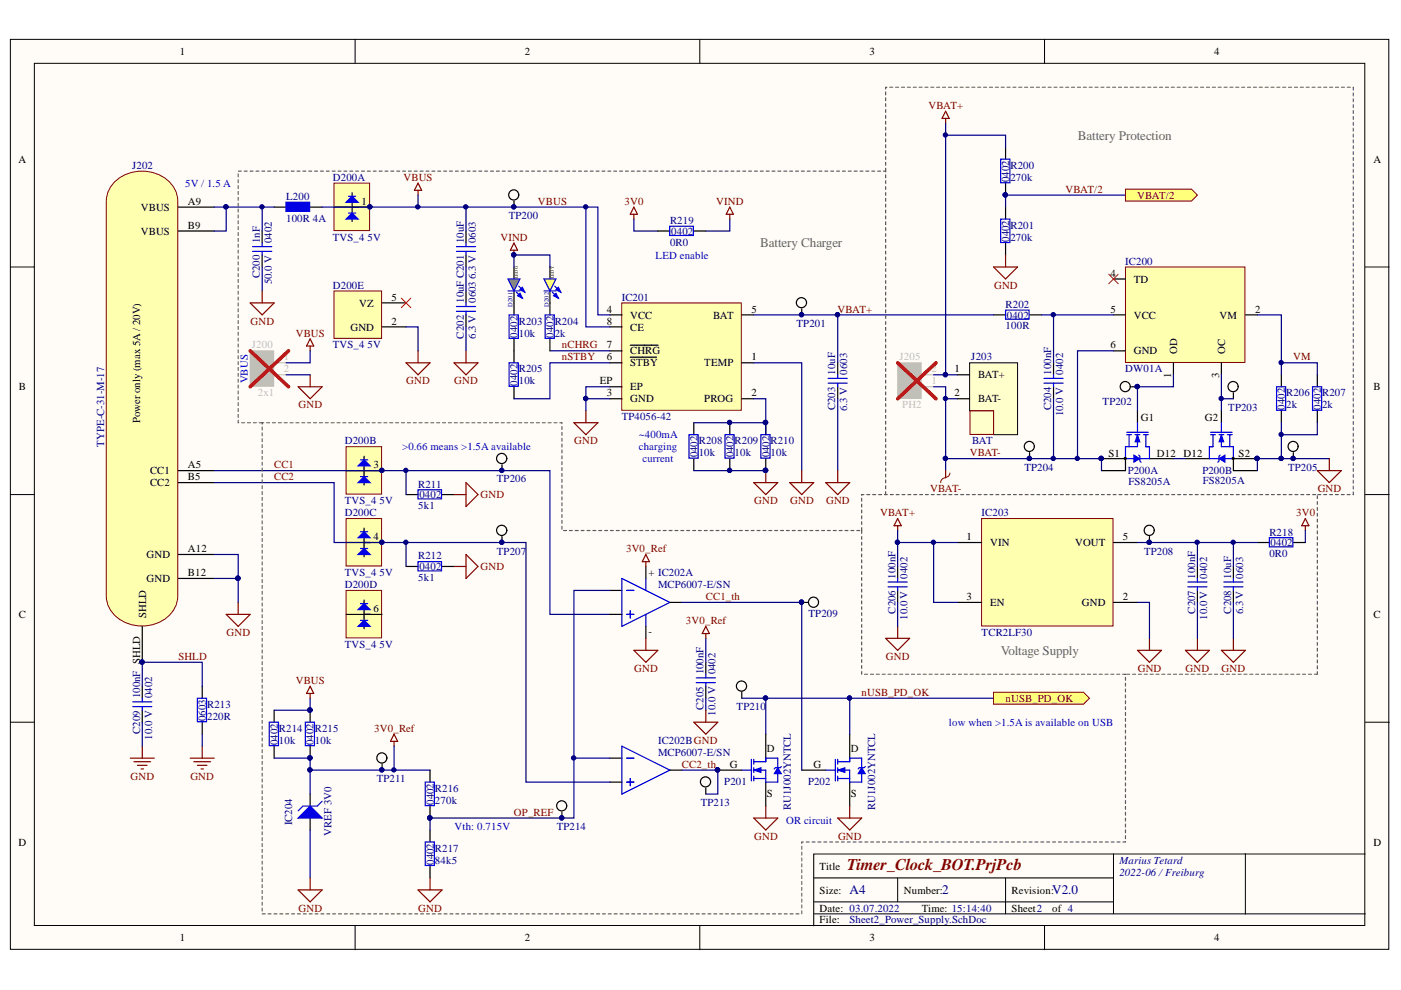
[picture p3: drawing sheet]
<svg xmlns="http://www.w3.org/2000/svg" width="297mm" height="210mm" viewBox="0 0 297 210" stroke-linecap="round" stroke-linejoin="round" font-family="sans-serif">
<defs><g id="words">
<text font-size="3.5" fill="#800000" x="179.6" y="184.4">Timer_Clock_BOT.PrjPcb</text>
<g font-size="2.8" fill="#606060">
<text x="228.5" y="29.6">Battery Protection</text>
<text x="161.2" y="52.4">Battery Charger</text>
<text x="212.2" y="138.8">Voltage Supply</text>
</g>
<g font-size="2.8" fill="#000080">
<text x="180.1" y="189.6">A4</text>
<text x="199.8" y="189.6">2</text>
<text x="223.1" y="189.6">V2.0</text>
</g>
<g font-size="2.3">
<text x="38.2" y="11.7">1</text>
<text x="111.3" y="11.7">2</text>
<text x="184.4" y="11.7">3</text>
<text x="257.5" y="11.7">4</text>
<text x="3.9" y="34.5">A</text>
<text x="291.2" y="34.5">A</text>
<text x="29.9" y="44.7">VBUS</text>
<text x="39.8" y="43.5">A9</text>
<text x="76.7" y="43.5">1</text>
<text x="29.9" y="49.8">VBUS</text>
<text x="39.8" y="48.5">B9</text>
<text x="235.5" y="58.7">4</text>
<text x="240.4" y="59.9">TD</text>
<text x="76.1" y="65">VZ</text>
<text x="83" y="63.7">5</text>
<text x="74.3" y="70.1">GND</text>
<text x="83" y="68.8">2</text>
<text x="128.7" y="66.3">4</text>
<text x="128.7" y="68.8">8</text>
<text x="133.6" y="67.5">VCC</text>
<text x="133.6" y="70.1">CE</text>
<text x="151.2" y="67.5">BAT</text>
<text x="159.3" y="66.3">5</text>
<text x="235.5" y="66.3">5</text>
<text x="240.4" y="67.5">VCC</text>
<text x="258.6" y="67.5">VM</text>
<text x="266.1" y="66.3">2</text>
<text x="128.7" y="76.4">6</text>
<text x="128.7" y="73.9">7</text>
<text x="133.6" y="77.7">STBY</text>
<text x="133.6" y="75.2">CHRG</text>
<text x="149.3" y="77.7">TEMP</text>
<text x="159.3" y="76.4">1</text>
<text x="235.5" y="73.9">6</text>
<text x="240.4" y="75.2">GND</text>
<text x="249.6" y="75.2" transform="rotate(-90 249.6 75.2)">OD</text>
<text x="259.7" y="75.2" transform="rotate(-90 259.7 75.2)">OC</text>
<text x="4" y="82.8">B</text>
<text x="127.2" y="81.5">EP</text>
<text x="133.6" y="82.8">EP</text>
<text x="202.4" y="79">1</text>
<text x="207.4" y="80.2">BAT+</text>
<text x="248.3" y="80.1" transform="rotate(-90 248.3 80.1)">1</text>
<text x="258.5" y="80.1" transform="rotate(-90 258.5 80.1)">3</text>
<text x="291.2" y="82.8">B</text>
<text x="29.7" y="89.8" transform="rotate(-90 29.7 89.8)">Power only (max 5A / 20V)</text>
<text x="128.7" y="84">3</text>
<text x="133.6" y="85.3">GND</text>
<text x="149.3" y="85.3">PROG</text>
<text x="159.3" y="84">2</text>
<text x="202.4" y="84">2</text>
<text x="207.4" y="85.3">BAT-</text>
<text x="241.9" y="89.4">G1</text>
<text x="255.4" y="89.4">G2</text>
<text x="31.8" y="100.5">CC1</text>
<text x="39.8" y="99.3">A5</text>
<text x="39.8" y="101.8">B5</text>
<text x="79.2" y="99.3">3</text>
<text x="235" y="97">S1</text>
<text x="245.3" y="97">D12</text>
<text x="250.9" y="97">D12</text>
<text x="262.6" y="97">S2</text>
<text x="31.8" y="103.1">CC2</text>
<text x="31.1" y="118.4">GND</text>
<text x="39.8" y="117.1">A12</text>
<text x="79.2" y="114.6">4</text>
<text x="204.9" y="114.6">1</text>
<text x="209.9" y="115.8">VIN</text>
<text x="227.9" y="115.8">VOUT</text>
<text x="238.1" y="114.6">5</text>
<text x="31.1" y="123.4">GND</text>
<text x="39.8" y="122.2">B12</text>
<text x="137.5" y="122.2">+ IC202A</text>
<text x="4" y="131">C</text>
<text x="31" y="131" transform="rotate(-90 31 131)">SHLD</text>
<text x="79.2" y="129.8">6</text>
<text x="204.9" y="127.2">3</text>
<text x="209.9" y="128.5">EN</text>
<text x="229.4" y="128.5">GND</text>
<text x="238.1" y="127.2">2</text>
<text x="291.2" y="131">C</text>
<text x="137.5" y="134.6">-</text>
<text x="162.6" y="159.4">D</text>
<text x="180.4" y="159.4">D</text>
<text x="154.7" y="162.7">G</text>
<text x="172.5" y="162.7">G</text>
<text x="162.6" y="168.9">S</text>
<text x="180.4" y="168.9">S</text>
<text x="3.9" y="179.3">D</text>
<text x="291.2" y="179.3">D</text>
<text x="173.8" y="184.4">Title</text>
<text x="173.8" y="189.5">Size:</text>
<text x="191.6" y="189.5">Number:</text>
<text x="214.5" y="189.5">Revision:</text>
<text x="173.8" y="193.3">Date: 03.07.2022</text>
<text x="173.8" y="195.8">File:</text>
<text x="195.4" y="193.3">Time: 15:14:40</text>
<text x="214.5" y="193.3">Sheet2</text>
<text x="223.1" y="193.3">of 4</text>
<text x="38.2" y="199.6">1</text>
<text x="111.3" y="199.6">2</text>
<text x="184.4" y="199.6">3</text>
<text x="257.5" y="199.6">4</text>
</g>
<g font-size="2.3" fill="#800000">
<text x="196.9" y="23.1">VBAT+</text>
<text x="85.5" y="38.3">VBUS</text>
<text x="225.9" y="40.8">VBAT/2</text>
<text x="114" y="43.5">VBUS</text>
<text x="132.4" y="43.5">3V0</text>
<text x="151.9" y="43.5">VIND</text>
<text x="241.1" y="42.1">VBAT/2</text>
<text x="106.1" y="51.1">VIND</text>
<text x="210.8" y="61.2">GND</text>
<text x="53.1" y="68.8">GND</text>
<text x="62.7" y="71.4">VBUS</text>
<text x="177.6" y="66.3">VBAT+</text>
<text x="119.1" y="73.9">nCHRG</text>
<text x="119.1" y="76.4">nSTBY</text>
<text x="274.2" y="76.4">VM</text>
<text x="86.1" y="81.5">GND</text>
<text x="96.3" y="81.5">GND</text>
<text x="63.3" y="86.6">GND</text>
<text x="121.7" y="94.2">GND</text>
<text x="58.1" y="99.3">CC1</text>
<text x="58.1" y="101.8">CC2</text>
<text x="205.6" y="96.7">VBAT-</text>
<text x="101.9" y="105.7">GND</text>
<text x="159.9" y="106.9">GND</text>
<text x="167.5" y="106.9">GND</text>
<text x="175.1" y="106.9">GND</text>
<text x="197.2" y="104.4">VBAT-</text>
<text x="279.4" y="104.4">GND</text>
<text x="186.6" y="109.5">VBAT+</text>
<text x="274.8" y="109.5">3V0</text>
<text x="132.7" y="117.1">3V0_Ref</text>
<text x="101.9" y="120.9">GND</text>
<text x="149.7" y="127.2">CC1_th</text>
<text x="48.1" y="134.8">GND</text>
<text x="145.4" y="132.3">3V0_Ref</text>
<text x="37.8" y="139.9">SHLD</text>
<text x="134.4" y="142.5">GND</text>
<text x="187.8" y="139.9">GND</text>
<text x="241.2" y="142.5">GND</text>
<text x="251.4" y="142.5">GND</text>
<text x="259" y="142.5">GND</text>
<text x="62.7" y="145">VBUS</text>
<text x="182.7" y="147.5">nUSB_PD_OK</text>
<text x="213.2" y="148.8">nUSB_PD_OK</text>
<text x="79.4" y="155.1">3V0_Ref</text>
<text x="27.7" y="165.4">GND</text>
<text x="40.4" y="165.4">GND</text>
<text x="144.6" y="162.7">CC2_th</text>
<text x="109" y="173">OP_REF</text>
<text x="159.9" y="178">GND</text>
<text x="177.7" y="178">GND</text>
<text x="63.3" y="193.3">GND</text>
<text x="88.7" y="193.3">GND</text>
</g>
<g font-size="2.3" fill="#000080">
<text x="28" y="35.8">J202</text>
<text x="214.2" y="35.8">R200</text>
<text x="70.6" y="38.3">D200A</text>
<text x="214" y="38.5" transform="rotate(-90 214 38.5)">0402</text>
<text x="214.2" y="38.3">270k</text>
<text x="60.7" y="47">100R 4A</text>
<text x="60.7" y="42.4">L200</text>
<text x="107.9" y="46.5">TP200</text>
<text x="142.1" y="47.5">R219</text>
<text x="55.1" y="51.5" transform="rotate(-90 55.1 51.5)">1nF</text>
<text x="57.6" y="51.5" transform="rotate(-90 57.6 51.5)">0402</text>
<text x="70.6" y="51.1">TVS_4</text>
<text x="77.9" y="51.1">5V</text>
<text x="98.3" y="51.5" transform="rotate(-90 98.3 51.5)">10uF</text>
<text x="100.9" y="51.5" transform="rotate(-90 100.9 51.5)">0603</text>
<text x="142.1" y="52.1">0R0</text>
<text x="142.3" y="49.8">0402</text>
<text x="214" y="51.3" transform="rotate(-90 214 51.3)">0402</text>
<text x="214.2" y="51.1">270k</text>
<text x="214.2" y="48.5">R201</text>
<text x="55.1" y="59" transform="rotate(-90 55.1 59)">C200</text>
<text x="100.9" y="59.2" transform="rotate(-90 100.9 59.2)">6.3 V</text>
<text x="238.6" y="56.1">IC200</text>
<text x="57.6" y="60.3" transform="rotate(-90 57.6 60.3)">50.0 V</text>
<text x="70.6" y="61.2">D200E</text>
<text x="98.3" y="64.3" transform="rotate(-90 98.3 64.3)">10uF C201</text>
<text x="100.9" y="64.3" transform="rotate(-90 100.9 64.3)">0603</text>
<text x="131.8" y="63.7">IC201</text>
<text x="213.2" y="65.3">R202</text>
<text x="98.3" y="71.8" transform="rotate(-90 98.3 71.8)">C202</text>
<text x="100.9" y="71.9" transform="rotate(-90 100.9 71.9)">6.3 V</text>
<text x="109.7" y="71.6" transform="rotate(-90 109.7 71.6)">0402</text>
<text x="110" y="71.4">10k</text>
<text x="110" y="68.8">R203</text>
<text x="117.3" y="71.6" transform="rotate(-90 117.3 71.6)">0402</text>
<text x="117.6" y="71.4">2k</text>
<text x="117.6" y="68.8">R204</text>
<text x="168.9" y="69.3">TP201</text>
<text x="213.2" y="69.8">100R</text>
<text x="213.5" y="67.5">0402</text>
<text x="70.6" y="73.9">TVS_4</text>
<text x="77.9" y="73.9">5V</text>
<text x="205.9" y="76.4">J203</text>
<text x="109.7" y="81.8" transform="rotate(-90 109.7 81.8)">0402</text>
<text x="110" y="81.5">10k</text>
<text x="110" y="79">R205</text>
<text x="177.1" y="79.5" transform="rotate(-90 177.1 79.5)">10uF</text>
<text x="179.6" y="79.5" transform="rotate(-90 179.6 79.5)">0603</text>
<text x="222.9" y="79.5" transform="rotate(-90 222.9 79.5)">100nF</text>
<text x="225.4" y="79.5" transform="rotate(-90 225.4 79.5)">0402</text>
<text x="238.6" y="79">DW01A</text>
<text x="131.8" y="89.1">TP4056-42</text>
<text x="177.1" y="87" transform="rotate(-90 177.1 87)">C203</text>
<text x="179.6" y="87.1" transform="rotate(-90 179.6 87.1)">6.3 V</text>
<text x="222.9" y="87" transform="rotate(-90 222.9 87)">C204</text>
<text x="225.4" y="88.3" transform="rotate(-90 225.4 88.3)">10.0 V</text>
<text x="233.8" y="85.8">TP202</text>
<text x="260.4" y="87.1">TP203</text>
<text x="272.4" y="86.8" transform="rotate(-90 272.4 86.8)">0402</text>
<text x="272.7" y="86.6">2k</text>
<text x="272.7" y="84">R206</text>
<text x="280" y="86.8" transform="rotate(-90 280 86.8)">0402</text>
<text x="280.3" y="86.6">2k</text>
<text x="280.3" y="84">R207</text>
<text x="22.1" y="94.7" transform="rotate(-90 22.1 94.7)">TYPE-C-31-M-17</text>
<text x="73.1" y="94.2">D200B</text>
<text x="148.1" y="94.2">R208</text>
<text x="155.8" y="94.2">R209</text>
<text x="163.4" y="94.2">R210</text>
<text x="206.1" y="94.2">BAT</text>
<text x="147.9" y="97" transform="rotate(-90 147.9 97)">0402</text>
<text x="148.1" y="96.7">10k</text>
<text x="155.5" y="97" transform="rotate(-90 155.5 97)">0402</text>
<text x="155.8" y="96.7">10k</text>
<text x="163.1" y="97" transform="rotate(-90 163.1 97)">0402</text>
<text x="163.4" y="96.7">10k</text>
<text x="217.2" y="99.8">TP204</text>
<text x="239.1" y="100.5">P200A</text>
<text x="254.9" y="100.5">P200B</text>
<text x="273.1" y="99.8">TP205</text>
<text x="73.1" y="106.9">TVS_4</text>
<text x="80.5" y="106.9">5V</text>
<text x="88.7" y="108">5k1</text>
<text x="88.7" y="103.4">R211</text>
<text x="88.9" y="105.7">0402</text>
<text x="105.3" y="102.3">TP206</text>
<text x="239.3" y="102.8">FS8205A</text>
<text x="255" y="102.5">FS8205A</text>
<text x="73.1" y="109.5">D200C</text>
<text x="208.1" y="109.5">IC203</text>
<text x="269.1" y="113.5">R218</text>
<text x="88.7" y="118.6">R212</text>
<text x="105.3" y="117.6">TP207</text>
<text x="242.6" y="117.6">TP208</text>
<text x="269.1" y="118.1">0R0</text>
<text x="269.4" y="115.8">0402</text>
<text x="73.1" y="122.2">TVS_4</text>
<text x="73.1" y="124.7">D200D</text>
<text x="80.5" y="122.2">5V</text>
<text x="88.7" y="123.2">5k1</text>
<text x="88.9" y="120.9">0402</text>
<text x="139.5" y="124.7">MCP6007-E/SN</text>
<text x="189.9" y="122.7" transform="rotate(-90 189.9 122.7)">100nF</text>
<text x="192.4" y="122.7" transform="rotate(-90 192.4 122.7)">0402</text>
<text x="253.4" y="122.7" transform="rotate(-90 253.4 122.7)">100nF</text>
<text x="255.9" y="122.7" transform="rotate(-90 255.9 122.7)">0402</text>
<text x="261" y="122.7" transform="rotate(-90 261 122.7)">10uF</text>
<text x="263.5" y="122.7" transform="rotate(-90 263.5 122.7)">0603</text>
<text x="171.4" y="130.9">TP209</text>
<text x="189.9" y="130.2" transform="rotate(-90 189.9 130.2)">C206</text>
<text x="192.4" y="131.5" transform="rotate(-90 192.4 131.5)">10.0 V</text>
<text x="253.4" y="130.2" transform="rotate(-90 253.4 130.2)">C207</text>
<text x="255.9" y="131.5" transform="rotate(-90 255.9 131.5)">10.0 V</text>
<text x="261" y="130.2" transform="rotate(-90 261 130.2)">C208</text>
<text x="263.5" y="130.3" transform="rotate(-90 263.5 130.3)">6.3 V</text>
<text x="73.1" y="137.4">TVS_4</text>
<text x="80.5" y="137.4">5V</text>
<text x="208.1" y="134.8">TCR2LF30</text>
<text x="149.2" y="143" transform="rotate(-90 149.2 143)">100nF</text>
<text x="151.7" y="143" transform="rotate(-90 151.7 143)">0402</text>
<text x="29.7" y="148" transform="rotate(-90 29.7 148)">100nF SHLD</text>
<text x="32.2" y="148" transform="rotate(-90 32.2 148)">0402</text>
<text x="29.7" y="155.6" transform="rotate(-90 29.7 155.6)">C209</text>
<text x="43.7" y="152.9" transform="rotate(-90 43.7 152.9)">0603</text>
<text x="43.9" y="152.6">220R</text>
<text x="43.9" y="150.1">R213</text>
<text x="59.1" y="155.1">R214</text>
<text x="66.8" y="155.1">R215</text>
<text x="149.2" y="150.5" transform="rotate(-90 149.2 150.5)">C205</text>
<text x="151.7" y="151.8" transform="rotate(-90 151.7 151.8)">10.0 V</text>
<text x="156.2" y="150.6">TP210</text>
<text x="32.2" y="156.8" transform="rotate(-90 32.2 156.8)">10.0 V</text>
<text x="58.9" y="157.9" transform="rotate(-90 58.9 157.9)">0402</text>
<text x="59.1" y="157.7">10k</text>
<text x="66.5" y="157.9" transform="rotate(-90 66.5 157.9)">0402</text>
<text x="66.8" y="157.7">10k</text>
<text x="139.5" y="157.7">IC202BGND</text>
<text x="139.5" y="160.2">MCP6007-E/SN</text>
<text x="79.9" y="165.9">TP211</text>
<text x="92.2" y="167.9">R216</text>
<text x="153.6" y="166.4">P201</text>
<text x="171.3" y="166.4">P202</text>
<text x="92" y="170.7" transform="rotate(-90 92 170.7)">0402</text>
<text x="92.2" y="170.4">270k</text>
<text x="148.6" y="170.9">TP213</text>
<text x="167.7" y="171.7" transform="rotate(-90 167.7 171.7)">RU1J002YNTCL</text>
<text x="185.5" y="171.7" transform="rotate(-90 185.5 171.7)">RU1J002YNTCL</text>
<text x="61.9" y="175" transform="rotate(-90 61.9 175)">IC204</text>
<text x="70.3" y="177.3" transform="rotate(-90 70.3 177.3)">VREF 3V0</text>
<text x="118" y="176">TP214</text>
<text x="92" y="183.4" transform="rotate(-90 92 183.4)">0402</text>
<text x="92.2" y="183.1">84k5</text>
<text x="92.2" y="180.6">R217</text>
<text x="237.3" y="183.1">Marius Tetard</text>
<text x="237.3" y="185.7">2022-06 /Freiburg</text>
<text x="180.1" y="195.8">Sheet2_Power_Supply.SchDoc</text>
</g>
<g font-size="2.3" fill="#00f">
<text x="39.3" y="39.6">5V / 1.5 A</text>
<text x="139" y="54.9">LED enable</text>
<text x="52.5" y="81.2" transform="rotate(-90 52.5 81.2)">VBUS</text>
<text x="85.3" y="95.4">&gt;0.66 means &gt;1.5A available</text>
<text x="135.5" y="92.9">~400mA</text>
<text x="135.5" y="95.4">charging</text>
<text x="136.2" y="98">current</text>
<text x="201.2" y="153.9">low when &gt;1.5A is available on USB</text>
<text x="96.4" y="176">Vth: 0.715V</text>
<text x="166.7" y="174.8">OR circuit</text>
</g>
<g font-size="2.3" fill="#bfbebc">
<text x="53.4" y="73.9">J200</text>
<text x="55.2" y="77.7">1</text>
<text x="60.2" y="76.4">1</text>
<text x="190.7" y="76.4">J205</text>
<text x="55.2" y="80.2">2</text>
<text x="60.2" y="79">2</text>
<text x="192.5" y="82.8">1</text>
<text x="192.5" y="80.2">2</text>
<text x="197.5" y="81.5">1</text>
<text x="197.5" y="79">2</text>
<text x="54.7" y="84">2x1</text>
<text x="191.3" y="86.6">PH2</text>
</g>
<g font-size="1.4" fill="#000080">
<text x="108.6" y="65" transform="rotate(-90 108.6 65)">D201</text>
<text x="116.3" y="65" transform="rotate(-90 116.3 65)">D202</text>
</g>
<g font-size=".9">
<text x="109.8" y="58.9" transform="rotate(-90 109.8 58.9)">LED G</text>
<text x="117.4" y="58.9" transform="rotate(-90 117.4 58.9)">LED Y</text>
</g>
</g></defs>
<g fill="#fffcf8" stroke="#000" stroke-width=".21">
<path d="M2.2 8.3h292.2v193h-292.2z"/>
<path d="M7.3 13.4h282.1v182.8h-282.1z"/>
</g>
<g fill="none" stroke="#000" stroke-width=".21">
<path d="M75.3 8.3v5.1M148.4 8.3v5.1M221.5 8.3v5.1M2.2 56.6h5.1M289.5 56.6h5.1M2.2 104.9h5.1M289.5 104.9h5.1M2.2 153.1h5.1M289.5 153.1h5.1M75.3 196.3v5.1M148.4 196.3v5.1M172.5 186.1h63.6"/>
<path d="M172.5 193.8h117M172.5 191.2h63.6M190.3 186.1v5.1M213.2 186.1v7.7M221.5 196.3v5.1M236.1 181.1v12.7M264 181.1h-91.5v15.2M289.5 181.1h-25.5v12.7"/>
</g>
<path d="M24.4 38.5a8.4 8.4 0 0 1 12.6 1.5l.6 1.7 .1 .9v83.8a6.8 6.8 0 0 1-6.5 6.3 7.5 7.5 0 0 1-8.6-5.4l-.1-84.7a5.7 5.7 0 0 1 1.9-4.1z" fill="#ffffb0" stroke="#800000" stroke-width=".21"/>
<path d="M37.8 43.9h7.6M37.8 49h7.6M37.8 99.8h7.6M37.8 102.3h7.6M37.8 117.6h7.6M30.2 132.8v7.6M37.8 122.6h7.6" fill="none" stroke="#000" stroke-width=".25"/>
<circle cx="30.1" cy="140.4" r=".46" fill="#000080" stroke="#000080" stroke-width=".21"/>
<path d="M131.8 64.2h25.4v22.8h-25.4z" fill="#ffffb0" stroke="#800000" stroke-width=".21"/>
<path d="M129.3 76.9h2.6M129.3 66.8h2.6M129.3 74.4h2.6M129.3 69.3h2.6M133.6 75.7h5.6M133.6 73.2h6M157.3 76.9h2.5M157.3 66.8h2.5M129.3 84.5h2.6M129.3 82h2.6M157.3 84.5h2.5" fill="none" stroke="#000" stroke-width=".25"/>
<path d="M238.6 56.6h25.3v20.2h-25.3z" fill="#ffffb0" stroke="#800000" stroke-width=".21"/>
<g fill="none" stroke="#000" stroke-width=".25">
<path d="M109 56.6v2.5M236.1 59.1h2.5M109 61.7v2.5M177.6 76.9v2.6M210.7 66.8h2.5M218.3 66.8h2.5M223.4 76.9v2.6M236.1 66.8h2.5M236.1 74.4h2.5M248.8 76.9v2.6M259 76.9v2.6M264 66.8h2.6"/>
<path d="M271.7 79.5v2.5M279.3 79.5v2.5M177.6 82v2.5M223.4 82v2.5M233.5 97.2h5.1v2.6h-5.1M241.2 87.1v2.5M243.7 97.2h5.1M251.3 97.2h5.1M259 87.1v2.5M266.6 97.2h-5.1v2.6h5.1M271.7 87.1v2.5M279.3 87.1v2.5"/>
</g>
<g fill="#000080" stroke="#000080" stroke-width=".21">
<circle cx="233.5" cy="97.2" r=".46"/>
<circle cx="266.5" cy="97.2" r=".46"/>
<circle cx="241.1" cy="82" r=".46"/>
<circle cx="228.4" cy="97.2" r=".46"/>
<circle cx="223.3" cy="66.7" r=".46"/>
<circle cx="223.3" cy="97.2" r=".46"/>
<circle cx="271.6" cy="76.9" r=".46"/>
<circle cx="271.6" cy="92.1" r=".46"/>
<circle cx="271.6" cy="97.2" r=".46"/>
<circle cx="177.6" cy="66.7" r=".46"/>
</g>
<g fill="none" stroke="#00f" stroke-width=".25">
<path d="M177.6 79.5v.7M213.2 65.7h5v2h-5zM223.4 79.5v.7M175.6 80.2h4M175.6 81.2h4M177.6 81.2v.8M221.3 80.2h4.1M221.3 81.2h4.1M223.4 81.2v.8M238.9 91.7h4.6M238.9 92.2h1M239.4 92.2v2.5"/>
<path d="M240.7 92.2h1M241.2 89.6v2.1M241.2 92.2v2.5h-2.6v2.5h1.8M241.4 96.5l.3 .2v1.1l.2 .2M242.4 92.2h1.1M242.9 92.2v2.5h.8v2.5h-2M256.7 91.7h4.5M256.7 92.2h1M257.2 92.2v2.5h-.8v2.5h2.1M258.5 92.2h1M258.7 96.5l-.2 .2v1.1l-.3 .2M259 92.2v2.5h2.5v2.5h-1.8"/>
<path d="M259 89.6v2.1M260.2 92.2h1M260.7 92.2v2.5M270.7 82h1.9v5h-1.9zM278.3 82h1.9v5h-1.9z"/>
</g>
<g fill="#00f" stroke="#00f" stroke-width=".21">
<path d="M241.2 92.2l.5 1.5h-1z"/>
<path d="M240.4 96.5l1.3 .7-1.3 .8z"/>
<path d="M259 92.2l.5 1.5h-1z"/>
<path d="M258.5 97.2l1.2-.7v1.5z"/>
</g>
<g fill="#000" stroke="#000" stroke-width=".25">
<circle cx="238.6" cy="97.2" r=".2"/>
<circle cx="261.5" cy="97.2" r=".2"/>
</g>
<g fill="none" stroke="#000080" stroke-width=".25">
<path d="M159.8 76.9h10.2v22.9M159.8 66.8h50.9M177.6 66.8v10.1M220.8 66.8h15.3M223.4 66.8v10.1M236.1 74.4h-7.6v22.8M248.8 79.5v2.5h-7.6v5.1M259 79.5v7.6M266.6 66.8h5.1v12.7M271.7 76.9h7.6v2.6M177.6 84.5v15.3M223.4 84.5v12.7"/>
<path d="M248.8 97.2h2.5M271.7 89.6v7.6h-5.1v2.6M271.7 97.2h10.1M279.3 89.6v2.6h-7.6"/>
</g>
<path d="M235.1 58.1l2 2.1M237.1 58.1l-2 2.1" fill="none" stroke="#f00" stroke-width=".21"/>
<path d="M121.7 89.6h5.1l-2.6 2.6zM124.2 87.1v2.5M170 99.8v2.5M177.6 99.8v2.5M279.3 99.8h5.1l-2.6 2.5zM281.8 97.2v2.6M167.4 102.3h5.1l-2.5 2.6zM175.1 102.3h5.1l-2.6 2.6z" fill="none" stroke="#800000" stroke-width=".25"/>
<path d="M107.7 59.1h2.5l-1.2 2.6z" fill="#6f3" stroke="#00f" stroke-width=".25"/>
<path d="M107.7 61.7h2.5M109.5 61.9l1.3 1.3M110 60.7l1.3 1.2" fill="none" stroke="#00f" stroke-width=".25"/>
<g fill="#00f" stroke="#00f" stroke-width=".25">
<path d="M109.7 62.7l.5-.5 .6 1z"/>
<path d="M110.2 61.4l.6-.5 .5 1z"/>
</g>
<path d="M116.6 56.6v2.5M116.6 61.7v2.5" fill="none" stroke="#000" stroke-width=".25"/>
<path d="M115.3 59.1h2.6l-1.3 2.6z" fill="#ff0" stroke="#00f" stroke-width=".25"/>
<path d="M115.3 61.7h2.6M117.1 61.9l1.3 1.3M117.6 60.7l1.3 1.2" fill="none" stroke="#00f" stroke-width=".25"/>
<g fill="#00f" stroke="#00f" stroke-width=".25">
<path d="M117.4 62.7l.5-.5 .5 1z"/>
<path d="M117.9 61.4l.5-.5 .5 1z"/>
</g>
<path d="M124.2 43.9v25.4h5.1M116.6 74.4h12.7M200.5 99.8v-2.6h33v2.6M45.4 117.6h5.1v5" fill="none" stroke="#000080" stroke-width=".25"/>
<g fill="#000080" stroke="#000080" stroke-width=".21">
<circle cx="124.2" cy="43.9" r=".46"/>
<circle cx="233.5" cy="97.2" r=".46"/>
<circle cx="200.4" cy="97.2" r=".46"/>
<circle cx="50.4" cy="122.6" r=".46"/>
</g>
<path d="M48 130.3h5l-2.5 2.5zM50.5 127.7v2.6" fill="none" stroke="#800000" stroke-width=".25"/>
<path d="M70.8 38.8h7.6v10.1h-7.6z" fill="#ffffb0" stroke="#800000" stroke-width=".21"/>
<path d="M70.8 43.9h7.7M74.7 40.9v6.1" fill="none" stroke="#000" stroke-width=".25"/>
<circle cx="78.4" cy="43.9" r=".46" fill="#000080" stroke="#000080" stroke-width=".21"/>
<g fill="#00f" stroke="#00f" stroke-width=".25">
<path d="M73.4 46.4l1.3-1.2 1.2 1.2z"/>
<path d="M73.4 42.9l1.3-1.3 1.2 1.3z"/>
</g>
<path d="M73.9 45.2h1.5M73.9 41.6h1.5" fill="none" stroke="#00f" stroke-width=".25"/>
<path d="M73.4 94.7h7.5v10.1h-7.5z" fill="#ffffb0" stroke="#800000" stroke-width=".21"/>
<path d="M73.4 99.8h7.6M77.2 96.7v6.1" fill="none" stroke="#000" stroke-width=".25"/>
<circle cx="81" cy="99.7" r=".46" fill="#000080" stroke="#000080" stroke-width=".21"/>
<g fill="#00f" stroke="#00f" stroke-width=".25">
<path d="M75.9 102.3l1.3-1.2 1.3 1.2z"/>
<path d="M75.9 98.8l1.3-1.3 1.3 1.3z"/>
</g>
<path d="M76.4 97.5h1.6M76.4 101.1h1.6" fill="none" stroke="#00f" stroke-width=".25"/>
<path d="M73.4 109.9h7.5v10.1h-7.5z" fill="#ffffb0" stroke="#800000" stroke-width=".21"/>
<path d="M73.4 115h7.6M77.2 112v6.1" fill="none" stroke="#000" stroke-width=".25"/>
<circle cx="81" cy="115" r=".46" fill="#000080" stroke="#000080" stroke-width=".21"/>
<g fill="#00f" stroke="#00f" stroke-width=".25">
<path d="M75.9 117.6l1.3-1.3 1.3 1.3z"/>
<path d="M75.9 114l1.3-1.3 1.3 1.3z"/>
</g>
<path d="M76.4 116.3h1.6M76.4 112.7h1.6" fill="none" stroke="#00f" stroke-width=".25"/>
<path d="M70.8 61.7h10.1v10h-10.1z" fill="#ffffb0" stroke="#800000" stroke-width=".21"/>
<path d="M58.1 43.9h2.6M65.8 43.9h2.5M98.8 49v2.5M98.8 54.1v2.5M81 69.3h5.1M81 64.2h5.1M98.8 61.7v2.5M98.8 66.8v2.5M30.2 145.5v2.5M30.2 150.6v2.5M42.9 145.5v2.5M42.9 153.1v2.6" fill="none" stroke="#000" stroke-width=".25"/>
<g fill="none" stroke="#800000" stroke-width=".25">
<path d="M86.1 76.9h5.1l-2.6 2.6zM88.6 74.4v2.5M96.3 76.9h5l-2.5 2.6zM98.8 74.4v2.5M30.2 158.2v2.5M42.9 158.2v2.5M27.6 160.7h5.1M28.4 161.5h3.5M29.1 162.3h2.1M29.9 163h.5M40.3 160.7h5.1M41.1 161.5h3.6"/>
<path d="M41.9 162.3h2M42.6 163h.5"/>
</g>
<path d="M45.4 43.9h2.6M58.1 43.9h-10.1v5.1h-2.6M98.8 43.9v5.1M98.8 56.6v5.1M86.1 69.3h2.5v5.1M98.8 69.3v5.1M30.2 145.5v-5.1h12.7v5.1M30.2 153.1v5.1M42.9 155.7v2.5" fill="none" stroke="#000080" stroke-width=".25"/>
<g fill="none" stroke="#00f" stroke-width=".25">
<path d="M96.8 52.3h4M96.8 53.3h4M98.8 51.5v.8M98.8 53.3v.8M96.8 65h4M96.8 66h4M98.8 64.2v.8M98.8 66v.8M28.1 148.8h4.1M28.1 149.8h4.1M30.2 148v.8M30.2 149.8v.8"/>
<path d="M41.9 148h1.9v5h-1.9z"/>
</g>
<g fill="#000080" stroke="#000080" stroke-width=".21">
<circle cx="30.1" cy="140.4" r=".46"/>
<circle cx="98.7" cy="43.9" r=".46"/>
<circle cx="47.9" cy="43.9" r=".46"/>
</g>
<path d="M60.6 42.9h5.1v1.9h-5.1z" fill="#00f" stroke="#00f" stroke-width=".25"/>
<path d="M73.4 125.2h7.5v10h-7.5z" fill="#ffffb0" stroke="#800000" stroke-width=".21"/>
<path d="M55.6 49v2.5M55.6 54.1v2.5M73.4 130.3h7.6M77.2 127.2v6.1" fill="none" stroke="#000" stroke-width=".25"/>
<g fill="#00f" stroke="#00f" stroke-width=".25">
<path d="M75.9 132.8l1.3-1.3 1.3 1.3z"/>
<path d="M75.9 129.2l1.3-1.2 1.3 1.2z"/>
</g>
<path d="M53.6 52.3h4M53.6 53.3h4M55.6 51.5v.8M55.6 53.3v.8M76.4 131.5h1.6M76.4 128h1.6" fill="none" stroke="#00f" stroke-width=".25"/>
<path d="M55.6 43.9v5.1M55.6 56.6v5.1" fill="none" stroke="#000080" stroke-width=".25"/>
<circle cx="55.5" cy="43.9" r=".46" fill="#000080" stroke="#000080" stroke-width=".21"/>
<path d="M53 64.2h5.1l-2.5 2.6zM55.6 61.7v2.5" fill="none" stroke="#800000" stroke-width=".25"/>
<path d="M208.1 109.9h27.9v22.8h-27.9z" fill="#ffffb0" stroke="#800000" stroke-width=".21"/>
<g fill="none" stroke="#000" stroke-width=".25">
<path d="M86.1 104.9h2.5M93.7 104.9h2.6M203 115h5.1M236.1 115h5.1M86.1 120.1h2.5M93.7 120.1h2.6M129.3 125.2h2.6M129.3 130.3h2.6M136.9 120.1v2.5M136.9 132.8v2.5M142 127.7h2.6M190.3 120.1v2.5"/>
<path d="M190.3 125.2v2.5M203 127.7h5.1M236.1 127.7h5.1M253.9 120.1v2.5M253.9 125.2v2.5M261.5 120.1v2.5M261.5 125.2v2.5M149.6 140.4v2.6M149.6 145.5v2.5M162.4 155.7v5M180.2 155.7v5M65.8 168.4v2.5"/>
<path d="M65.8 173.4v2.6M91.2 163.3v2.5M91.2 170.9v2.5M91.2 176v2.5M129.3 160.7h2.6M129.3 165.8h2.6M142 163.3h2.6M152.2 163.3h5.1M162.4 165.8v5.1M170 163.3h5.1M180.2 165.8v5.1M91.2 183.6v2.5"/>
</g>
<g fill="#000080" stroke="#000080" stroke-width=".21">
<circle cx="177.6" cy="66.7" r=".46"/>
<circle cx="190.3" cy="115" r=".46"/>
<circle cx="261.5" cy="115" r=".46"/>
<circle cx="253.8" cy="115" r=".46"/>
<circle cx="197.9" cy="115" r=".46"/>
<circle cx="200.4" cy="97.2" r=".46"/>
<circle cx="88.6" cy="43.9" r=".46"/>
<circle cx="108.9" cy="54" r=".46"/>
<circle cx="91.1" cy="173.4" r=".47"/>
<circle cx="121.6" cy="160.7" r=".46"/>
<circle cx="86" cy="99.7" r=".46"/>
<circle cx="86" cy="115" r=".46"/>
<circle cx="152.1" cy="163.2" r=".46"/>
<circle cx="180.1" cy="148" r=".46"/>
<circle cx="162.3" cy="148" r=".46"/>
<circle cx="169.9" cy="127.7" r=".46"/>
</g>
<path d="M200.5 101.3a.98 .98 0 0 0-1.1 1M201.4 100.3a.97 .97 0 0 1-.9 .9" fill="none" stroke="#800000" stroke-width=".21"/>
<g fill="none" stroke="#800000" stroke-width=".25">
<path d="M88.6 38.8l.8 1.6h-1.5zM200.5 25.1v1M200.5 23.6l.8 1.5h-1.6zM88.6 40.4v1M109 51.5l.7 1.6h-1.5zM109 53.1v1M200.5 99.8v1.5M96.3 104.9h2.5M98.8 102.3l2.5 2.6-2.5 2.5zM98.8 117.6l2.5 2.5-2.5 2.5zM136.9 117.6l.8 1.5h-1.5zM136.9 119.1v1"/>
<path d="M190.3 109.9l.8 1.6h-1.5zM190.3 111.5v1M276.8 109.9l.7 1.6h-1.5zM276.8 111.5v1M96.3 120.1h2.5M134.4 137.9h5.1l-2.6 2.5zM136.9 135.3v2.6M149.6 132.8l.8 1.5h-1.5zM149.6 134.3v1M187.8 135.3h5.1l-2.6 2.6zM190.3 132.8v2.5M241.2 137.9h5l-2.5 2.5z"/>
<path d="M243.7 135.3v2.6M251.3 137.9h5.1l-2.5 2.5zM253.9 135.3v2.6M259 137.9h5l-2.5 2.5zM261.5 135.3v2.6M83.5 155.7l.8 1.5h-1.5zM83.5 157.2v1M147.1 153.1h5.1l-2.6 2.6zM149.6 150.6v2.5M159.8 173.4h5.1l-2.5 2.6zM162.4 170.9v2.5M177.6 173.4h5.1l-2.5 2.6z"/>
<path d="M180.2 170.9v2.5M63.2 188.7h5.1l-2.5 2.5zM65.8 186.1v2.6M88.6 188.7h5.1l-2.5 2.5zM91.2 186.1v2.6"/>
</g>
<g fill="none" stroke="#000080" stroke-width=".25">
<path d="M88.6 41.4v2.5M154.7 46.4v2.6h-5.1M45.4 99.8h71.2v30.5h12.7M86.1 99.8v5.1M197.9 82h2.6v15.2M45.4 102.3h25.4v12.7h40.7v50.8h17.8M86.1 115v5.1M190.3 112.5v2.5h12.7M190.3 115v5.1M197.9 115v12.7h5.1M253.9 115v5.1M261.5 115v5.1"/>
<path d="M129.3 125.2h-7.6v48.2h-30.5v2.6M144.6 127.7h25.4v35.6M149.6 135.3v5.1M190.3 127.7v5.1M241.2 127.7h2.5v7.6M253.9 127.7v7.6M261.5 127.7v7.6M149.6 148v2.6M180.2 148h-17.8v7.7M210.7 148h-30.5v7.7M65.8 176v10.1M121.7 160.7h7.6"/>
</g>
<g fill="none" stroke="#00f" stroke-width=".25">
<path d="M88.6 103.8h5v2h-5zM88.6 119.1h5v1.9h-5zM131.9 122.6l10.1 5.1-10.1 5.1zM132.9 125.2h1.5M132.9 130.3h1.5M133.6 129.5v1.5M136.9 122.6v2.6M136.9 130.3v2.5M188.3 123.4h4.1M188.3 124.4h4.1M190.3 122.6v.8M190.3 124.4v.8"/>
<path d="M251.8 123.4h4.1M251.8 124.4h4.1M253.9 122.6v.8M253.9 124.4v.8M259.5 123.4h4M259.5 124.4h4M261.5 122.6v.8M261.5 124.4v.8M131.9 158.2l10.1 5.1-10.1 5.1zM147.6 143.7h4.1M147.6 144.7h4.1M149.6 143v.7"/>
<path d="M149.6 144.7v.8M68.3 169.9l-1 1h-3.1l-1 1M90.2 165.8h1.9v5h-1.9zM90.2 178.5h1.9v5h-1.9zM132.9 160.7h1.5M132.9 165.8h1.5M133.6 165.1v1.5M157.3 163.3h2M159.3 161v4.6M159.8 161.5h2.6v-.8h2.5v2.1M159.8 163.3h2.6v2.5h2.5v-1.8M159.8 165.1h2.6"/>
<path d="M159.8 161v1M159.8 162.8v1M159.8 164.6v1M165.7 162.5l-.3 .3h-1l-.3 .2M175.1 163.3h2M177.1 161v4.6M177.6 161.5h2.6v-.8h2.5v2.1M177.6 163.3h2.6v2.5h2.5v-1.8M177.6 165.1h2.6M177.6 161v1M177.6 162.8v1M177.6 164.6v1"/>
<path d="M183.5 162.5l-.3 .3h-1l-.3 .2"/>
</g>
<path d="M190.3 76.9h5v7.6h-5z" fill="#bfbebc" stroke="#bfbebc" stroke-width=".21"/>
<path d="M195.4 79.5h2.5M195.4 82h2.5" fill="none" stroke="#bfbebc" stroke-width=".25"/>
<path d="M190.3 76.9l8.2 7.6M198.5 76.9l-8.2 7.6" fill="none" stroke="#f00" stroke-width=".76"/>
<path d="M63.2 173.4l2.6-2.5 2.5 2.5z" fill="#00f" stroke="#00f" stroke-width=".25"/>
<g fill="#00f" stroke="#00f" stroke-width=".21">
<path d="M159.8 163.3l1.5-.5v1z"/>
<path d="M164.9 162.8l.8 1.2h-1.6z"/>
<path d="M177.6 163.3l1.5-.5v1z"/>
<path d="M182.7 162.8l.8 1.2h-1.6z"/>
</g>
<path d="M210.7 146.8h19l1.3 1.2-1.3 1.3h-19z" fill-rule="evenodd" fill="#ffff80" stroke="#800000" stroke-width=".21"/>
<g fill="none" stroke="#000" stroke-width=".25">
<path d="M213.2 31.2v2.5M213.2 38.8v2.6M109 42.6v1.3M213.2 43.9v2.5M213.2 51.5v2.6M109 64.2v2.6M109 71.8v5.1M116.6 64.2v2.6M116.6 71.8v2.6M170 65.5v1.3M106.4 98.5v1.3M109 82v2.5"/>
<path d="M147.1 89.6v2.6M147.1 97.2v2.6M154.7 89.6v2.6M154.7 97.2v2.6M162.4 89.6v2.6M162.4 97.2v2.6M218.3 96v1.2M239.9 82h1.3M261.5 83.3v1.2M274.2 96v1.2M106.4 113.8v1.2M243.7 113.8v1.2"/>
<path d="M170 127.7h1.3M58.1 150.6v2.5M58.1 158.2v2.5M65.8 150.6v2.5M65.8 158.2v2.5M157.3 146.8v1.2M81 162v1.3M119.1 172.2v1.2M149.6 167.1v1.3"/>
<circle cx="108.9" cy="41.3" r="1.07"/>
<circle cx="169.9" cy="64.2" r="1.07"/>
<circle cx="106.4" cy="97.2" r="1.08"/>
<circle cx="218.2" cy="94.7" r="1.07"/>
<circle cx="238.6" cy="82" r="1.07"/>
<circle cx="261.4" cy="82" r="1.08"/>
<circle cx="274.2" cy="94.7" r="1.07"/>
<circle cx="106.4" cy="112.4" r="1.08"/>
<circle cx="243.6" cy="112.4" r="1.07"/>
<circle cx="172.5" cy="127.7" r="1.07"/>
<circle cx="157.2" cy="145.5" r="1.08"/>
<circle cx="81" cy="160.7" r="1.07"/>
<circle cx="119.1" cy="170.9" r="1.07"/>
<circle cx="149.6" cy="165.8" r="1.07"/>
</g>
<g fill="#000080" stroke="#000080" stroke-width=".21">
<circle cx="108.9" cy="43.9" r=".46"/>
<circle cx="169.9" cy="66.7" r=".46"/>
<circle cx="106.4" cy="99.7" r=".46"/>
<circle cx="106.4" cy="115" r=".46"/>
<circle cx="81" cy="163.2" r=".46"/>
<circle cx="83.5" cy="163.2" r=".46"/>
<circle cx="119.1" cy="173.4" r=".46"/>
<circle cx="169.9" cy="127.7" r=".46"/>
<circle cx="152.1" cy="163.2" r=".46"/>
<circle cx="162.3" cy="148" r=".46"/>
<circle cx="243.6" cy="115" r=".46"/>
<circle cx="241.1" cy="82" r=".46"/>
<circle cx="258.9" cy="84.5" r=".46"/>
<circle cx="218.2" cy="97.2" r=".46"/>
<circle cx="274.2" cy="97.2" r=".46"/>
<circle cx="65.7" cy="163.2" r=".46"/>
<circle cx="162.3" cy="99.7" r=".46"/>
<circle cx="162.3" cy="89.6" r=".46"/>
<circle cx="154.7" cy="89.6" r=".46"/>
<circle cx="154.7" cy="99.7" r=".46"/>
<circle cx="65.7" cy="150.5" r=".46"/>
<circle cx="65.7" cy="160.7" r=".46"/>
<circle cx="213.1" cy="41.3" r=".46"/>
<circle cx="200.4" cy="28.6" r=".46"/>
</g>
<g fill="none" stroke="#000080" stroke-width=".25">
<path d="M200.5 28.7h12.7v2.5M68.3 43.9h58.5v22.9h2.5M238.6 41.4h-25.4v2.5M60.7 79.5h5.1M65.8 74.4v2.5h-5.1M129.3 76.9h-12.7v7.6h-7.6M147.1 99.8h15.3M259 84.5h2.5M65.8 148v2.6h-7.7M83.5 158.2v5.1M157.3 148h5.1M58.1 160.7h7.7v2.6"/>
<path d="M91.2 163.3h-25.4v5.1M144.6 163.3h7.6v5.1h-2.6"/>
</g>
<path d="M53 74.4h5v7.5h-5z" fill="#bfbebc" stroke="#bfbebc" stroke-width=".21"/>
<path d="M58.1 76.9h2.6M58.1 79.5h2.6" fill="none" stroke="#bfbebc" stroke-width=".25"/>
<path d="M53 74.4l8.2 7.6M61.2 74.4l-8.2 7.6" fill="none" stroke="#f00" stroke-width=".76"/>
<path d="M210.7 56.6h5l-2.5 2.5zM213.2 54.1v2.5M65.8 71.8l.7 1.6h-1.5zM65.8 73.4v1M65.8 79.5v2.5M63.2 82h5.1l-2.5 2.5zM162.4 99.8v2.5M159.8 102.3h5.1l-2.5 2.6z" fill="none" stroke="#800000" stroke-width=".25"/>
<path d="M212.2 33.7h1.9v5.1h-1.9zM212.2 46.4h1.9v5h-1.9zM107.9 66.8h2v4.9h-2zM107.9 76.9h2v5h-2zM115.6 66.8h1.9v4.9h-1.9zM146.1 92.2h1.9v4.9h-1.9zM153.7 92.2h1.9v4.9h-1.9zM161.3 92.2h2v4.9h-2zM57.1 153.1h1.9v5h-1.9zM64.7 153.1h2v5h-2z" fill="none" stroke="#00f" stroke-width=".25"/>
<path d="M238.6 40.1h14l1.3 1.3-1.3 1.2h-14z" fill-rule="evenodd" fill="#ffff80" stroke="#800000" stroke-width=".21"/>
<path d="M200.5 79.5h2.5M200.5 84.5h2.5" fill="none" stroke="#000080" stroke-width=".25"/>
<g fill="#000080" stroke="#000080" stroke-width=".21">
<circle cx="200.4" cy="79.4" r=".46"/>
<circle cx="200.4" cy="84.5" r=".46"/>
</g>
<path d="M205.6 76.9h10.1v15.3h-5v-5.1h-5.1z" fill-rule="evenodd" fill="#ffc" stroke="#000" stroke-width=".21"/>
<path d="M203 79.5h2.6M203 84.5h2.6" fill="none" stroke="#000" stroke-width=".25"/>
<path d="M205.7 87.1h4.9v5h-4.9z" fill="#ffc" stroke="#800000" stroke-width=".21"/>
<path d="M134.4 43.9l.8 1.5h-1.6zM134.4 45.4v1M154.7 43.9l.8 1.5h-1.5zM154.7 45.4v1M65.8 145.5l.7 1.5h-1.5zM65.8 147v1" fill="none" stroke="#800000" stroke-width=".25"/>
<path d="M200.5 26.1v53.4h-2.6M109 56.6v-2.5h7.6v2.5M134.4 46.4v2.6h5.1M129.3 84.5h-5.1v2.6M129.3 82h-5.1v2.5M147.1 89.6h15.3M159.8 84.5h2.6v7.7M241.2 115h25.4M276.8 112.5v2.5M45.4 122.6h5.1v5.1" fill="none" stroke="#000080" stroke-width=".25"/>
<g fill="#000080" stroke="#000080" stroke-width=".21">
<circle cx="162.3" cy="89.6" r=".46"/>
<circle cx="124.2" cy="84.5" r=".46"/>
<circle cx="108.9" cy="54" r=".46"/>
<circle cx="50.4" cy="122.6" r=".46"/>
<circle cx="200.4" cy="79.4" r=".46"/>
</g>
<path d="M139.5 49h2.5M147.1 49h2.5M266.6 115h2.5M274.2 115h2.6" fill="none" stroke="#000" stroke-width=".25"/>
<path d="M142 48h5v1.9h-5zM269.1 114h5v1.9h-5z" fill="none" stroke="#00f" stroke-width=".25"/>
<path d="M85.1 63.2l2 2M87.1 63.2l-2 2" fill="none" stroke="#f00" stroke-width=".21"/>
<path d="M187.8 36.3v-17.8h99.1v86.4h-7.6M55.6 89.6h-5.1v-53.3h137.3v68.6M182.7 112.5v30.5h55.9v35.5h-68.6v15.3h-114.4v-104.2h63.5v22.9h63.6M182.7 112.5v-7.6h96.6v38.1M279.3 143h-40.7" fill="none" stroke="#606060" stroke-width=".25" stroke-dasharray=".6 .6"/>
<use href="#words"/>
</svg>
